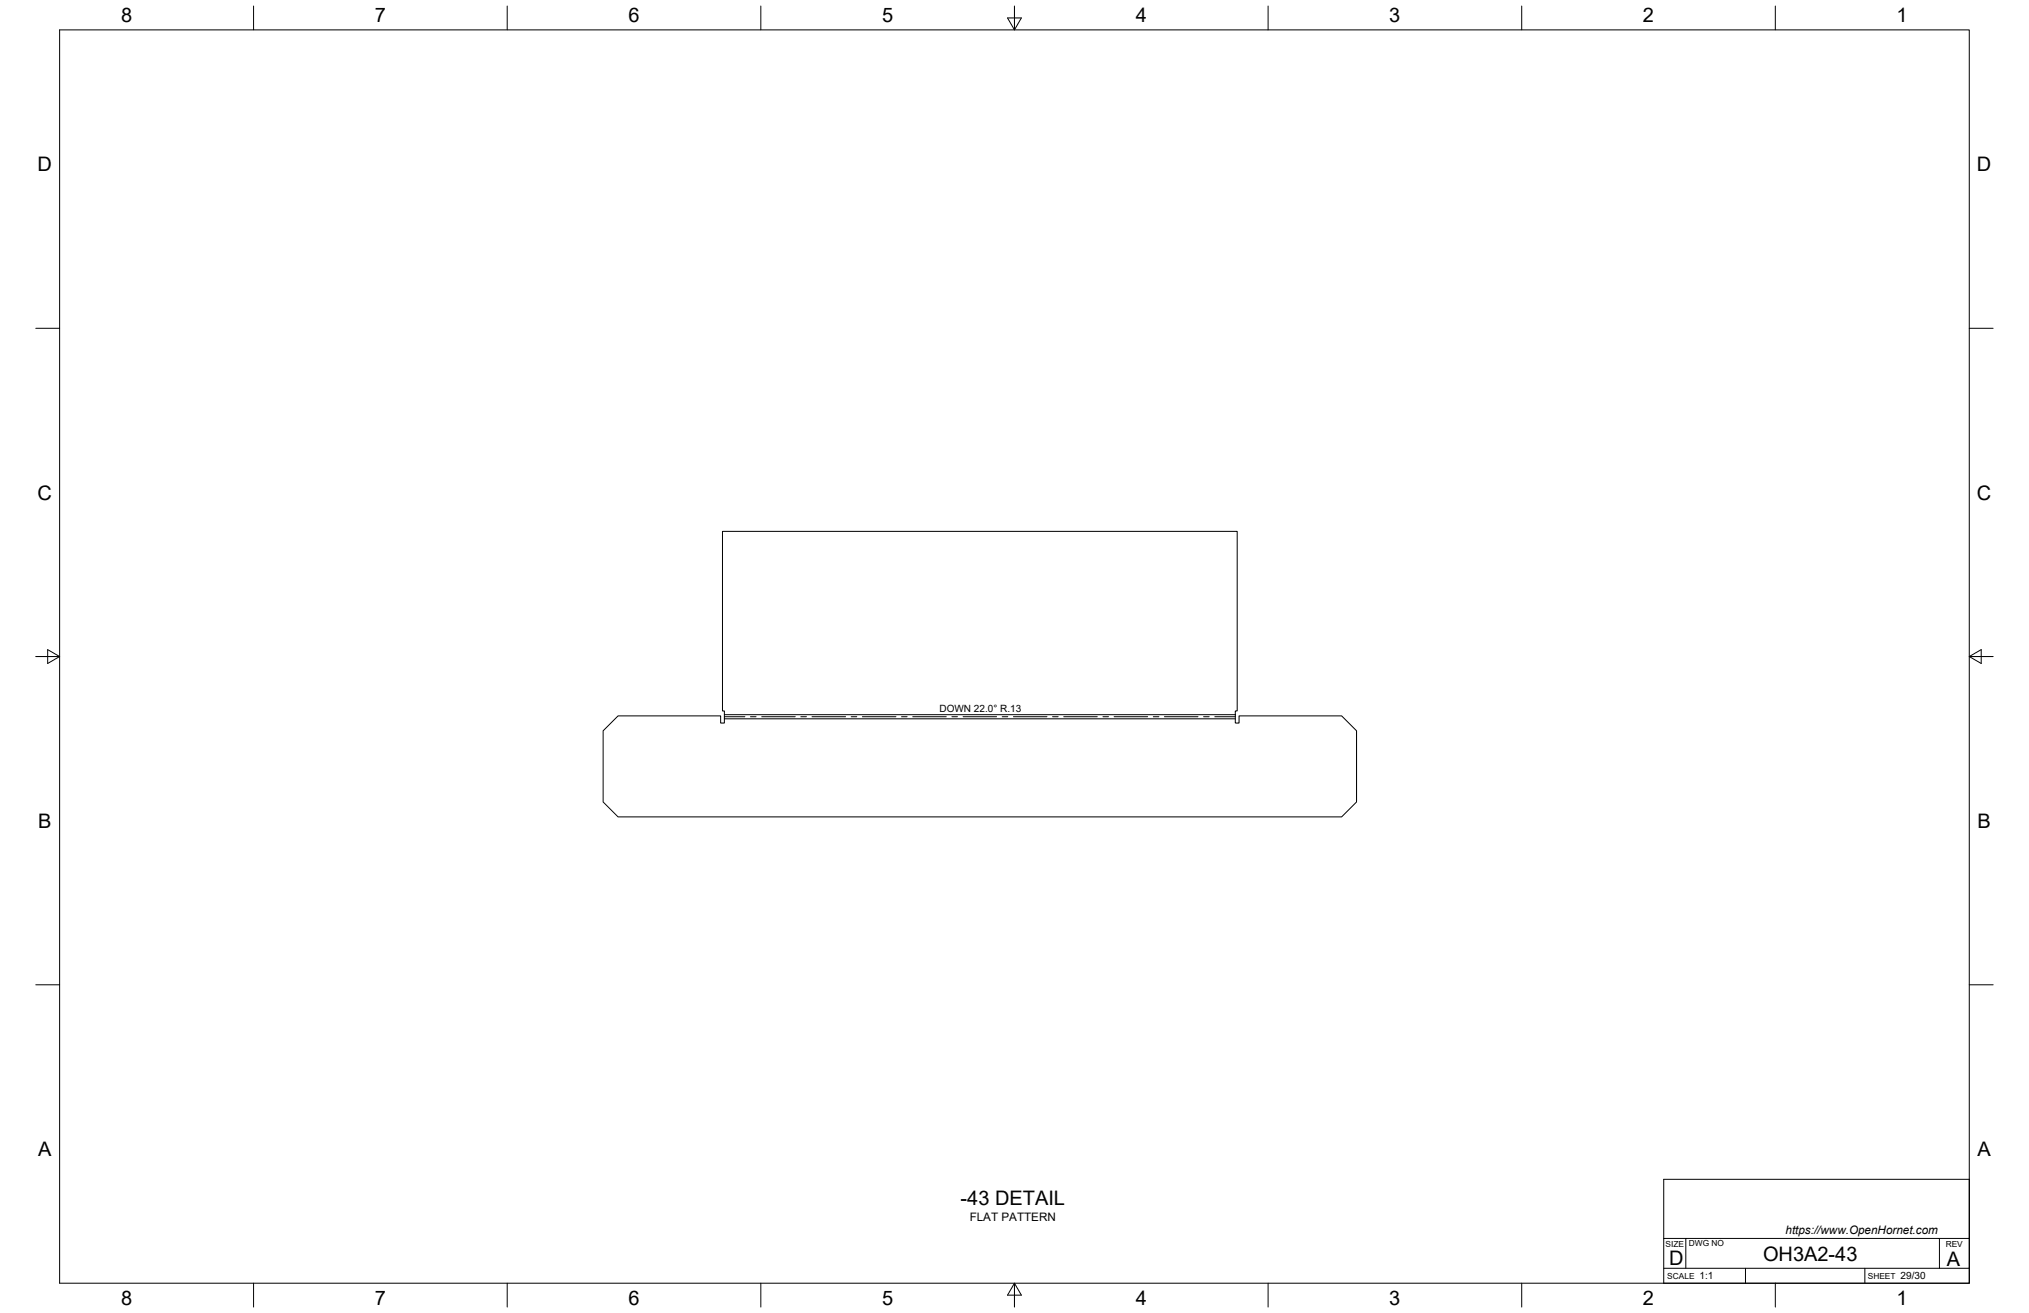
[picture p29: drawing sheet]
<svg xmlns="http://www.w3.org/2000/svg" width="864mm" height="559mm" viewBox="0 0 864 559" stroke-linecap="round" stroke-linejoin="round" font-family="sans-serif">
<defs><g id="words">
<g font-size="8.5">
<text x="51.6" y="9.4">8</text>
<text x="159.5" y="9.4">7</text>
<text x="267.5" y="9.4">6</text>
<text x="375.4" y="9.3">5</text>
<text x="483.4" y="9.4">4</text>
<text x="591.3" y="9.4">3</text>
<text x="699.3" y="9.4">2</text>
<text x="807.2" y="9.4">1</text>
<text x="16" y="72.9">D</text>
<text x="841.4" y="72.9">D</text>
<text x="16" y="212.6">C</text>
<text x="841.4" y="212.6">C</text>
<text x="16.2" y="352.3">B</text>
<text x="841.7" y="352.3">B</text>
<text x="16.2" y="492">A</text>
<text x="841.7" y="492">A</text>
<text x="408.9" y="512.9">-43 DETAIL</text>
<text x="710.4" y="538.4">D</text>
<text x="750.4" y="536.7">OH3A2-43</text>
<text x="828.7" y="538.8">A</text>
<text x="51.6" y="555.5">8</text>
<text x="159.5" y="555.5">7</text>
<text x="267.5" y="555.5">6</text>
<text x="375.4" y="555.4">5</text>
<text x="483.4" y="555.5">4</text>
<text x="591.3" y="555.5">3</text>
<text x="699.3" y="555.5">2</text>
<text x="807.2" y="555.5">1</text>
</g>
<g font-size="5">
<text x="412.7" y="519.5">FLAT PATTERN</text>
<text x="760" y="525.2">https://www.OpenHornet.com</text>
</g>
<g font-size="4.3">
<text x="399.9" y="302.8">DOWN 22.0° R.13</text>
<text x="723.4" y="544.5">1:1</text>
<text x="809" y="544.5">29/30</text>
</g>
<g font-size="3.5">
<text x="708.9" y="530.9">SIZE</text>
<text x="718.9" y="530.5">DWG NO</text>
<text x="828.2" y="530.9">REV</text>
<text x="709.6" y="544.2">SCALE</text>
<text x="795" y="544.2">SHEET</text>
</g>
</g></defs>
<!-- layer: Visible -->
<path d="M307.5 226.1h219.1v76.5h-.8v5.1h1.6v-3h43.6l6.4 6.3v30.3l-6.4 6.4h-307.9l-6.4-6.4v-30.3l6.4-6.3h43.6v3h1.6v-5.1h-.8z" fill="none" stroke="#000" stroke-width=".43"/>
<!-- layer: Bend Center -->
<g fill="none" stroke="#000" stroke-width=".43">
<path d="M308.3 305h8.7M319.4 305h2.4M324.2 305h14.3M340.8 305h2.4M345.6 305h14.3M362.3 305h2.4M367.1 305h14.2M383.7 305h2.4M388.5 305h14.3M405.2 305h2.3M409.9 305h14.3M426.6 305h2.3"/>
<path d="M431.3 305h14.3M448 305h2.4M452.8 305h14.2M469.4 305h2.4M474.2 305h14.3M490.9 305h2.3M495.6 305h14.3M512.3 305h2.4M517.1 305h8.7"/>
</g>
<!-- layer: Visible Narrow -->
<path d="M308.3 305.9h217.5M308.3 304.2h217.5" fill="none" stroke="#000" stroke-width=".43"/>
<!-- layer: Border -->
<g fill="none" stroke="#000" stroke-width=".43">
<path d="M25.4 12.7h812.8v533.4h-812.8zM107.9 2.6v10.1M215.9 2.6v10.1M323.8 2.6v10.1M428.8 7.6h5.9l-2.9 5.1zM431.8 2.6v10.1M539.7 2.6v10.1M647.7 2.6v10.1M755.6 2.6v10.1M15.2 139.7h10.2M838.2 139.7h10.1M15.2 279.4h10.2"/>
<path d="M20.3 276.5l5.1 2.9-5.1 3zM838.2 279.4l5.1-2.9v5.9zM838.2 279.4h10.1M15.2 419.1h10.2M838.2 419.1h10.1M107.9 546.1v10.2M215.9 546.1v10.2M323.8 546.1v10.2M431.8 546.1l2.9 5.1h-5.9zM431.8 546.1v10.2M539.7 546.1v10.2M647.7 546.1v10.2"/>
<path d="M755.6 546.1v10.2"/>
</g>
<!-- layer: Titleblock -->
<path d="M708.1 501.9h130.1v44.2h-130.1zM708.1 539.8h130.1M708.1 527.1h130.1M717.5 527.1v12.7M742.9 539.8v6.3M793.7 539.8v6.3M825.5 527.1v12.7" fill="none" stroke="#000" stroke-width=".43"/>
<use href="#words"/>
</svg>
